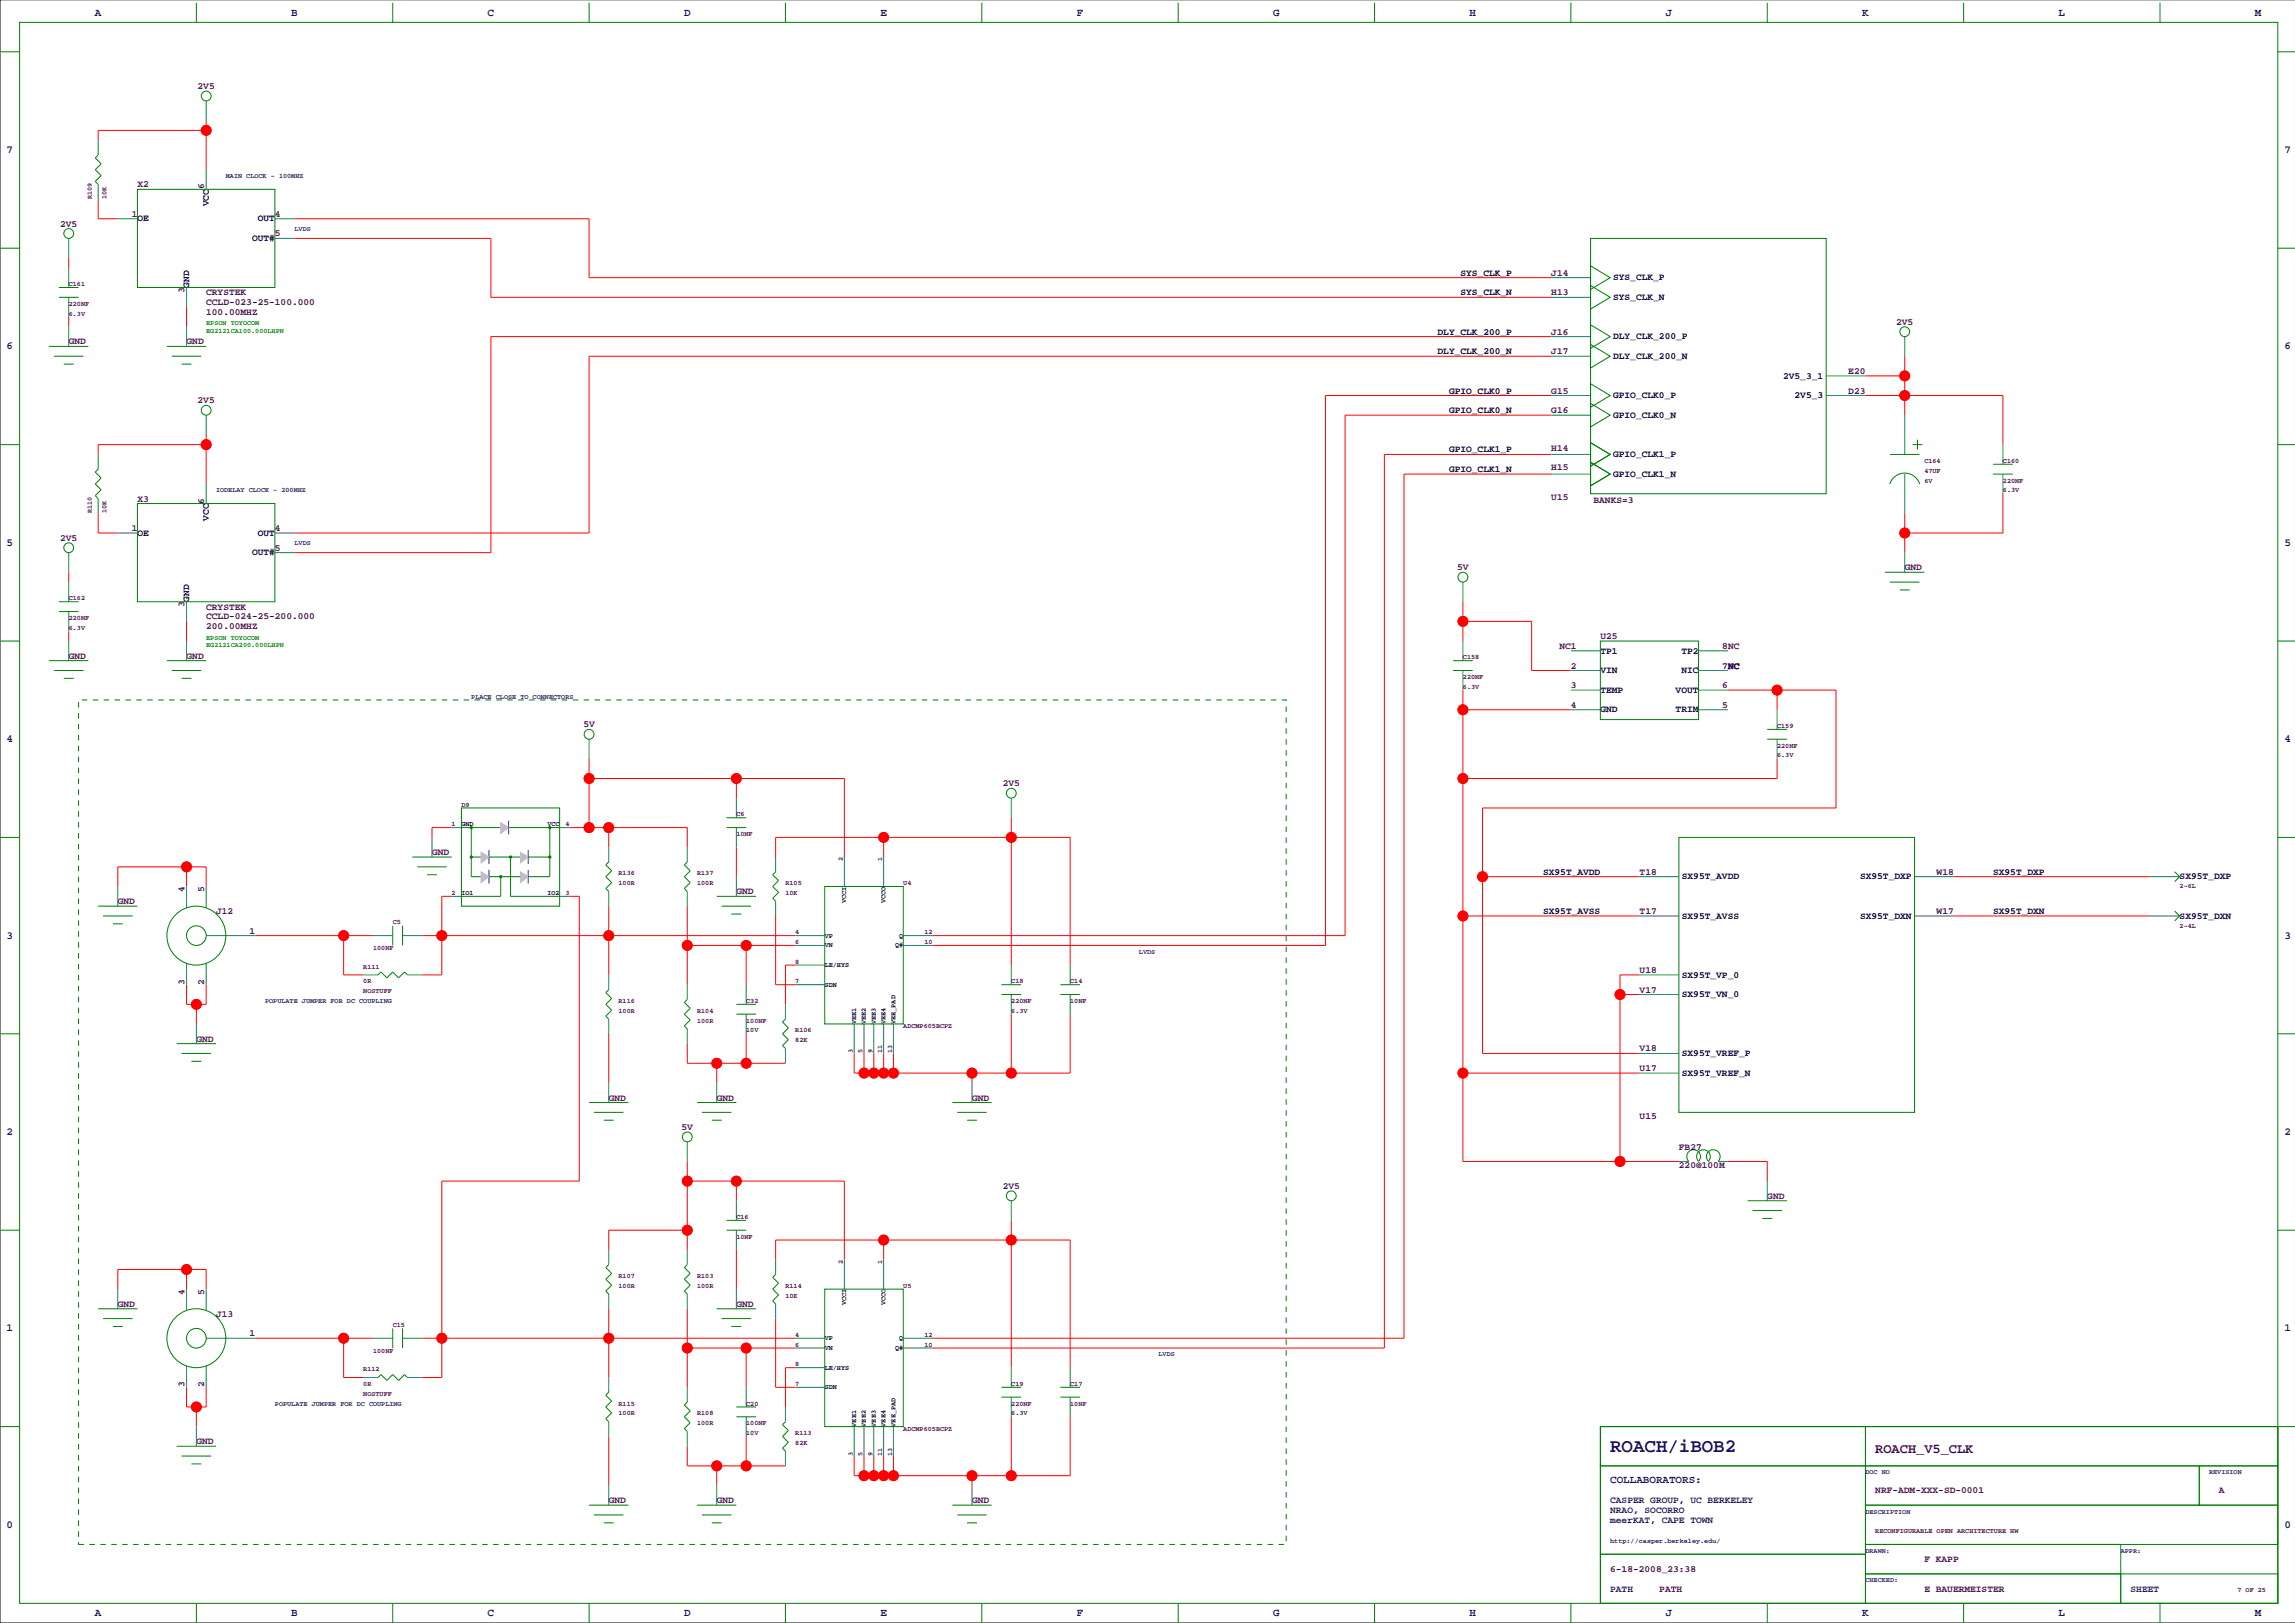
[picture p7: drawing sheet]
<svg xmlns="http://www.w3.org/2000/svg" width="594mm" height="420mm" viewBox="0 0 594 420" stroke-linecap="round" stroke-linejoin="round" font-family="sans-serif">
<defs><g id="words">
<text font-size="4.9" fill="#0000a0" x="416.6" y="375.6">ROACH/iBOB2</text>
<text font-size="3.5" fill="#400040" x="485.1" y="375.9">ROACH_V5_CLK</text>
<g font-size="2.8" fill="#0000a0">
<text x="24.6" y="4">A</text>
<text x="75.4" y="4">B</text>
<text x="126.2" y="4">C</text>
<text x="177" y="4">D</text>
<text x="227.8" y="4">E</text>
<text x="278.6" y="4">F</text>
<text x="329.4" y="4">G</text>
<text x="380.2" y="4">H</text>
<text x="431" y="4">J</text>
<text x="481.8" y="4">K</text>
<text x="532.6" y="4">L</text>
<text x="583.4" y="4">M</text>
<text x="1.7" y="39.6">7</text>
<text x="591" y="39.6">7</text>
<text x="1.7" y="90.4">6</text>
<text x="591" y="90.4">6</text>
<text x="1.7" y="141.2">5</text>
<text x="591" y="141.2">5</text>
<text x="1.7" y="192">4</text>
<text x="591" y="192">4</text>
<text x="1.7" y="242.8">3</text>
<text x="591" y="242.8">3</text>
<text x="1.7" y="293.6">2</text>
<text x="591" y="293.6">2</text>
<text x="1.7" y="344.4">1</text>
<text x="591" y="344.4">1</text>
<text x="416.6" y="383.7">COLLABORATORS:</text>
<text x="1.7" y="395.2">0</text>
<text x="591" y="395.2">0</text>
<text x="24.6" y="418.1">A</text>
<text x="75.4" y="418.1">B</text>
<text x="126.2" y="418.1">C</text>
<text x="177" y="418.1">D</text>
<text x="227.8" y="418.1">E</text>
<text x="278.6" y="418.1">F</text>
<text x="329.4" y="418.1">G</text>
<text x="380.2" y="418.1">H</text>
<text x="431" y="418.1">J</text>
<text x="481.8" y="418.1">K</text>
<text x="532.6" y="418.1">L</text>
<text x="583.4" y="418.1">M</text>
</g>
<g font-size="2.5" fill="#400040">
<text x="51.1" y="23.1">2V5</text>
<text x="35.6" y="48.5">X2</text>
<text x="52.8" y="49" transform="rotate(-90 52.8 49)">6</text>
<text x="15.6" y="58.6">2V5</text>
<text x="34.1" y="56.1">1</text>
<text x="71.1" y="56.1">4</text>
<text x="71.1" y="61.2">5</text>
<text x="401.3" y="71.3">J14</text>
<text x="47.8" y="75.8" transform="rotate(-90 47.8 75.8)">3</text>
<text x="53.3" y="76.4">CRYSTEK</text>
<text x="401.3" y="76.4">H13</text>
<text x="53.3" y="78.9">CCLD-023-25-100.000</text>
<text x="53.3" y="81.5">100.00MHZ</text>
<text x="17.8" y="89.1">GND</text>
<text x="48.3" y="89.1">GND</text>
<text x="401.3" y="86.6">J16</text>
<text x="490.5" y="84">2V5</text>
<text x="401.3" y="91.6">J17</text>
<text x="401.3" y="101.8">G15</text>
<text x="478.2" y="101.8">D23</text>
<text x="478.2" y="96.7">E20</text>
<text x="51.1" y="104.3">2V5</text>
<text x="401.3" y="106.9">G16</text>
<text x="401.3" y="116.5">H14</text>
<text x="401.3" y="121.6">H15</text>
<text x="35.6" y="129.7">X3</text>
<text x="52.8" y="130.2" transform="rotate(-90 52.8 130.2)">6</text>
<text x="401.3" y="129.3">U15</text>
<text x="412.2" y="130.1">BANKS=3</text>
<text x="34.1" y="137.4">1</text>
<text x="71.1" y="137.4">4</text>
<text x="15.6" y="139.9">2V5</text>
<text x="71.1" y="142.4">5</text>
<text x="377" y="147.5">5V</text>
<text x="492.8" y="147.5">GND</text>
<text x="47.8" y="157.1" transform="rotate(-90 47.8 157.1)">3</text>
<text x="53.3" y="160.2">CCLD-024-25-200.000</text>
<text x="53.3" y="157.7">CRYSTEK</text>
<text x="53.3" y="162.8">200.00MHZ</text>
<text x="403.4" y="167.8">NC1</text>
<text x="414" y="165.3">U25</text>
<text x="445.6" y="167.8">8NC</text>
<text x="17.8" y="170.4">GND</text>
<text x="48.3" y="170.4">GND</text>
<text x="406.4" y="172.9">2</text>
<text x="445.6" y="172.9">7NC</text>
<text x="447" y="172.9">NC</text>
<text x="406.4" y="178">3</text>
<text x="445.6" y="178">6</text>
<text x="406.4" y="183.1">4</text>
<text x="445.6" y="183.1">5</text>
<text x="150.9" y="188.2">5V</text>
<text x="259.4" y="203.4">2V5</text>
<text x="111.8" y="221.2">GND</text>
<text x="424.2" y="226.3">T18</text>
<text x="501" y="226.3">W18</text>
<text x="30.5" y="233.9">GND</text>
<text x="47.8" y="230.8" transform="rotate(-90 47.8 230.8)">4</text>
<text x="52.8" y="230.8" transform="rotate(-90 52.8 230.8)">5</text>
<text x="190.5" y="231.3">GND</text>
<text x="55.9" y="236.4">J12</text>
<text x="424.2" y="236.4">T17</text>
<text x="501" y="236.4">W17</text>
<text x="64.6" y="241.5">1</text>
<text x="424.2" y="251.7">U18</text>
<text x="47.8" y="254.7" transform="rotate(-90 47.8 254.7)">3</text>
<text x="52.8" y="254.7" transform="rotate(-90 52.8 254.7)">2</text>
<text x="424.2" y="256.7">V17</text>
<text x="50.8" y="269.4">GND</text>
<text x="424.2" y="272">V18</text>
<text x="424.2" y="277.1">U17</text>
<text x="157.5" y="284.7">GND</text>
<text x="185.4" y="284.7">GND</text>
<text x="251.5" y="284.7">GND</text>
<text x="176.3" y="292.3">5V</text>
<text x="424.2" y="289.3">U15</text>
<text x="434.3" y="297.4">FB27</text>
<text x="434.3" y="302">220@100M</text>
<text x="259.4" y="307.5">2V5</text>
<text x="457.2" y="310.1">GND</text>
<text x="47.8" y="334.9" transform="rotate(-90 47.8 334.9)">4</text>
<text x="52.8" y="334.9" transform="rotate(-90 52.8 334.9)">5</text>
<text x="30.5" y="338">GND</text>
<text x="55.9" y="340.6">J13</text>
<text x="190.5" y="338">GND</text>
<text x="64.6" y="345.6">1</text>
<text x="47.8" y="358.8" transform="rotate(-90 47.8 358.8)">3</text>
<text x="52.8" y="358.8" transform="rotate(-90 52.8 358.8)">2</text>
<text x="50.8" y="373.6">GND</text>
<text x="157.5" y="388.8">GND</text>
<text x="185.4" y="388.8">GND</text>
<text x="251.5" y="388.8">GND</text>
<text x="485.1" y="386.3">NRF-ADM-XXX-SD-0001</text>
<text x="574" y="386.3">A</text>
<text x="416.6" y="406.6">6-18-2008_23:38</text>
<text x="497.8" y="404.1">F KAPP</text>
<text x="429.3" y="411.7">PATH</text>
<text x="497.8" y="411.7">E BAUERMEISTER</text>
</g>
<g font-size="2.5">
<text x="54" y="53.4" transform="rotate(-90 54 53.4)">VCC</text>
<text x="35.6" y="57.3">OE</text>
<text x="66.7" y="57.3">OUT</text>
<text x="65.2" y="62.4">OUT#</text>
<text x="377.8" y="71.3">SYS_CLK_P</text>
<text x="49" y="74.4" transform="rotate(-90 49 74.4)">GND</text>
<text x="377.8" y="76.4">SYS_CLK_N</text>
<text x="417.3" y="77.6">SYS_CLK_N</text>
<text x="417.3" y="72.5">SYS_CLK_P</text>
<text x="371.9" y="86.6">DLY_CLK_200_P</text>
<text x="417.3" y="87.8">DLY_CLK_200_P</text>
<text x="371.9" y="91.6">DLY_CLK_200_N</text>
<text x="417.3" y="92.8">DLY_CLK_200_N</text>
<text x="374.9" y="101.8">GPIO_CLK0_P</text>
<text x="461.3" y="97.9">2V5_3_1</text>
<text x="374.9" y="106.9">GPIO_CLK0_N</text>
<text x="417.3" y="103">GPIO_CLK0_P</text>
<text x="464.3" y="103">2V5_3</text>
<text x="417.3" y="108.1">GPIO_CLK0_N</text>
<text x="374.9" y="117">GPIO_CLK1_P</text>
<text x="417.3" y="118.2">GPIO_CLK1_P</text>
<text x="374.9" y="122.1">GPIO_CLK1_N</text>
<text x="417.3" y="123.3">GPIO_CLK1_N</text>
<text x="54" y="134.7" transform="rotate(-90 54 134.7)">VCC</text>
<text x="35.6" y="138.6">OE</text>
<text x="65.2" y="143.6">OUT#</text>
<text x="66.7" y="138.6">OUT</text>
<text x="49" y="155.6" transform="rotate(-90 49 155.6)">GND</text>
<text x="414" y="169">TP1</text>
<text x="435" y="169">TP2</text>
<text x="414" y="179.2">TEMP</text>
<text x="414" y="174.1">VIN</text>
<text x="433.5" y="179.2">VOUT</text>
<text x="435" y="174.1">NIC</text>
<text x="414" y="184.3">GND</text>
<text x="433.5" y="184.3">TRIM</text>
<text x="399.2" y="226.3">SX95T_AVDD</text>
<text x="435.1" y="227.5">SX95T_AVDD</text>
<text x="481.2" y="227.5">SX95T_DXP</text>
<text x="515.6" y="226.3">SX95T_DXP</text>
<text x="563.9" y="227.5">SX95T_DXP</text>
<text x="399.2" y="236.4">SX95T_AVSS</text>
<text x="435.1" y="237.6">SX95T_AVSS</text>
<text x="481.2" y="237.6">SX95T_DXN</text>
<text x="515.6" y="236.4">SX95T_DXN</text>
<text x="563.9" y="237.6">SX95T_DXN</text>
<text x="435.1" y="252.9">SX95T_VP_0</text>
<text x="435.1" y="257.9">SX95T_VN_0</text>
<text x="435.1" y="273.2">SX95T_VREF_P</text>
<text x="435.1" y="278.3">SX95T_VREF_N</text>
</g>
<g font-size="2.5" fill="#0000a0">
<text x="416.6" y="388.8">CASPER GROUP, UC BERKELEY</text>
<text x="416.6" y="391.4">NRAO, SOCORRO</text>
<text x="416.6" y="393.9">meerKAT, CAPE TOWN</text>
<text x="416.6" y="411.7">PATH</text>
<text x="551.2" y="411.7">SHEET</text>
</g>
<g font-size="1.8" fill="#0000a0">
<text x="58.4" y="46.1">MAIN CLOCK - 100MHZ</text>
<text x="76.2" y="59.6">LVDS</text>
<text x="55.9" y="127.3">IODELAY CLOCK - 200MHZ</text>
<text x="76.2" y="140.9">LVDS</text>
<text x="121.9" y="180.7">PLACE CLOSE TO CONNECTORS</text>
<text x="294.6" y="246.7">LVDS</text>
<text x="68.6" y="259.4">POPULATE JUMPER FOR DC COUPLING</text>
<text x="299.7" y="350.9">LVDS</text>
<text x="71.1" y="363.6">POPULATE JUMPER FOR DC COUPLING</text>
<text x="482.6" y="381.3">DOC NO</text>
<text x="571.5" y="381.3">REVISION</text>
<text x="482.6" y="391.5">DESCRIPTION</text>
<text x="416.6" y="399.1">http://casper.berkeley.edu/</text>
<text x="482.6" y="401.7">DRAWN:</text>
<text x="548.6" y="401.7">APPR:</text>
<text x="482.6" y="409.3">CHECKED:</text>
</g>
<g font-size="1.8" fill="#400040">
<text x="23.8" y="51.5" transform="rotate(-90 23.8 51.5)">R109</text>
<text x="27.6" y="51.5" transform="rotate(-90 27.6 51.5)">10K</text>
<text x="17.8" y="74">C161</text>
<text x="17.8" y="79.1">220NF</text>
<text x="17.8" y="81.6">6.3V</text>
<text x="497.8" y="119.7">C164</text>
<text x="518.2" y="119.7">C160</text>
<text x="497.8" y="122.3">47UF</text>
<text x="497.8" y="124.8">6V</text>
<text x="518.2" y="124.8">220NF</text>
<text x="518.2" y="127.3">6.3V</text>
<text x="23.8" y="132.8" transform="rotate(-90 23.8 132.8)">R110</text>
<text x="27.6" y="132.8" transform="rotate(-90 27.6 132.8)">10K</text>
<text x="17.8" y="155.3">C162</text>
<text x="17.8" y="160.4">220NF</text>
<text x="17.8" y="162.9">6.3V</text>
<text x="378.5" y="170.5">C158</text>
<text x="378.5" y="175.6">220NF</text>
<text x="378.5" y="178.1">6.3V</text>
<text x="459.7" y="188.3">C159</text>
<text x="459.7" y="195.9">6.3V</text>
<text x="459.7" y="193.4">220NF</text>
<text x="119.4" y="208.6">D9</text>
<text x="116.8" y="213.7">1</text>
<text x="146.3" y="213.7">4</text>
<text x="190.5" y="211.2">C6</text>
<text x="190.5" y="216.2">10NF</text>
<text x="160" y="226.4">R136</text>
<text x="180.3" y="226.4">R137</text>
<text x="218.1" y="222.7" transform="rotate(-90 218.1 222.7)">2</text>
<text x="228.2" y="222.7" transform="rotate(-90 228.2 222.7)">1</text>
<text x="116.8" y="231.5">2</text>
<text x="146.3" y="231.5">3</text>
<text x="160" y="228.9">100R</text>
<text x="180.3" y="228.9">100R</text>
<text x="203.2" y="231.5">10K</text>
<text x="203.2" y="228.9">R105</text>
<text x="233.7" y="228.9">U4</text>
<text x="563.9" y="229.8">2-6L</text>
<text x="101.6" y="239.1">C5</text>
<text x="563.9" y="240">2-4L</text>
<text x="96.5" y="245.7">100NF</text>
<text x="205.7" y="241.6">4</text>
<text x="205.7" y="244.2">6</text>
<text x="239.2" y="244.2">10</text>
<text x="239.2" y="241.6">12</text>
<text x="94" y="250.5">R111</text>
<text x="205.7" y="249.3">8</text>
<text x="94" y="254.3">0R</text>
<text x="94" y="256.9">NOSTUFF</text>
<text x="205.7" y="254.3">7</text>
<text x="261.6" y="254.3">C18</text>
<text x="276.9" y="254.3">C14</text>
<text x="160" y="262">100R</text>
<text x="160" y="259.4">R116</text>
<text x="180.3" y="262">R104</text>
<text x="193" y="259.4">C32</text>
<text x="261.6" y="262">6.3V</text>
<text x="261.6" y="259.4">220NF</text>
<text x="276.9" y="259.4">10NF</text>
<text x="180.3" y="264.5">100R</text>
<text x="193" y="264.5">100NF</text>
<text x="193" y="267">10V</text>
<text x="205.7" y="267">R106</text>
<text x="205.7" y="269.6">82K</text>
<text x="233.7" y="266">ADCMP605BCPZ</text>
<text x="220.6" y="272.5" transform="rotate(-90 220.6 272.5)">3</text>
<text x="223.2" y="272.5" transform="rotate(-90 223.2 272.5)">5</text>
<text x="225.7" y="272.5" transform="rotate(-90 225.7 272.5)">9</text>
<text x="228.2" y="272.5" transform="rotate(-90 228.2 272.5)">11</text>
<text x="230.8" y="272.5" transform="rotate(-90 230.8 272.5)">13</text>
<text x="190.5" y="315.3">C16</text>
<text x="190.5" y="320.4">10NF</text>
<text x="218.1" y="326.9" transform="rotate(-90 218.1 326.9)">2</text>
<text x="228.2" y="326.9" transform="rotate(-90 228.2 326.9)">1</text>
<text x="160" y="333.1">100R</text>
<text x="160" y="330.5">R107</text>
<text x="180.3" y="330.5">R103</text>
<text x="180.3" y="333.1">100R</text>
<text x="203.2" y="333.1">R114</text>
<text x="203.2" y="335.6">10K</text>
<text x="233.7" y="333.1">U5</text>
<text x="101.6" y="343.2">C15</text>
<text x="205.7" y="345.8">4</text>
<text x="239.2" y="345.8">12</text>
<text x="96.5" y="349.8">100NF</text>
<text x="205.7" y="353.4">8</text>
<text x="205.7" y="348.3">6</text>
<text x="239.2" y="348.3">10</text>
<text x="94" y="358.5">0R</text>
<text x="94" y="354.7">R112</text>
<text x="205.7" y="358.5">7</text>
<text x="261.6" y="358.5">C19</text>
<text x="276.9" y="358.5">C17</text>
<text x="94" y="361">NOSTUFF</text>
<text x="160" y="363.6">R115</text>
<text x="193" y="363.6">C20</text>
<text x="261.6" y="363.6">220NF</text>
<text x="276.9" y="363.6">10NF</text>
<text x="160" y="366.1">100R</text>
<text x="180.3" y="368.6">100R</text>
<text x="180.3" y="366.1">R108</text>
<text x="193" y="371.2">10V</text>
<text x="193" y="368.6">100NF</text>
<text x="205.7" y="371.2">R113</text>
<text x="233.7" y="370.2">ADCMP605BCPZ</text>
<text x="261.6" y="366.1">6.3V</text>
<text x="205.7" y="373.7">82K</text>
<text x="220.6" y="376.6" transform="rotate(-90 220.6 376.6)">3</text>
<text x="223.2" y="376.6" transform="rotate(-90 223.2 376.6)">5</text>
<text x="225.7" y="376.6" transform="rotate(-90 225.7 376.6)">9</text>
<text x="228.2" y="376.6" transform="rotate(-90 228.2 376.6)">11</text>
<text x="230.8" y="376.6" transform="rotate(-90 230.8 376.6)">13</text>
<text x="485.1" y="396.6">RECONFIGURABLE OPEN ARCHITECTURE HW</text>
<text x="578.8" y="411.8">7 OF 25</text>
</g>
<g font-size="1.8" fill="#008000">
<text x="53.3" y="84.2">EPSON TOYOCOM</text>
<text x="53.3" y="86.2">EG2121CA100.000LHPN</text>
<text x="53.3" y="165.4">EPSON TOYOCOM</text>
<text x="53.3" y="167.5">EG2121CA200.000LHPN</text>
</g>
<g font-size="1.8">
<text x="119.4" y="213.7">GND</text>
<text x="141.6" y="213.7">VCC</text>
<text x="119.4" y="231.5">IO1</text>
<text x="141.6" y="231.5">IO2</text>
<text x="218.9" y="233.5" transform="rotate(-90 218.9 233.5)">VCCI</text>
<text x="229.1" y="233.5" transform="rotate(-90 229.1 233.5)">VCCO</text>
<text x="213.4" y="242.5">VP</text>
<text x="213.4" y="245">VN</text>
<text x="231.6" y="245">Q#</text>
<text x="232.6" y="242.5">Q</text>
<text x="213.4" y="250.1">LE/HYS</text>
<text x="213.4" y="255.2">SDN</text>
<text x="221.5" y="264.9" transform="rotate(-90 221.5 264.9)">VEE1</text>
<text x="224" y="264.9" transform="rotate(-90 224 264.9)">VEE2</text>
<text x="226.6" y="264.9" transform="rotate(-90 226.6 264.9)">VEE3</text>
<text x="229.1" y="264.9" transform="rotate(-90 229.1 264.9)">VEE4</text>
<text x="231.6" y="264.9" transform="rotate(-90 231.6 264.9)">VEE_PAD</text>
<text x="218.9" y="337.7" transform="rotate(-90 218.9 337.7)">VCCI</text>
<text x="229.1" y="337.7" transform="rotate(-90 229.1 337.7)">VCCO</text>
<text x="213.4" y="346.6">VP</text>
<text x="232.6" y="346.6">Q</text>
<text x="213.4" y="349.2">VN</text>
<text x="231.6" y="349.2">Q#</text>
<text x="213.4" y="359.3">SDN</text>
<text x="213.4" y="354.3">LE/HYS</text>
<text x="221.5" y="369" transform="rotate(-90 221.5 369)">VEE1</text>
<text x="224" y="369" transform="rotate(-90 224 369)">VEE2</text>
<text x="226.6" y="369" transform="rotate(-90 226.6 369)">VEE3</text>
<text x="229.1" y="369" transform="rotate(-90 229.1 369)">VEE4</text>
<text x="231.6" y="369" transform="rotate(-90 231.6 369)">VEE_PAD</text>
</g>
</g></defs>
<path d="M0 -.1v419.9h593.8" fill="none" stroke="#000" stroke-width=".26"/>
<g fill="none" stroke="#008080" stroke-width=".26">
<path d="M25.4 36.3v3.8M53.3 26.1v5.1M25.4 47.7v3.8M30.5 56.6h5.1M53.3 43.9v5.1M71.1 56.6h5.1M17.8 61.7v5M17.8 69.3v5.1M17.8 76.9v5.1M48.3 74.4v5M71.1 61.7h5.1M401.3 76.9h10.2"/>
<path d="M401.3 71.8h10.2M17.8 84.5v5.1M48.3 84.5v5.1M401.3 92.1h10.2M401.3 87.1h10.2M472.4 97.2h10.2M492.8 87.1v5M25.4 117.5v3.9M53.3 107.4v5.1M401.3 102.3h10.2M401.3 107.4h10.2M401.3 117.5h10.2"/>
<path d="M472.4 102.3h10.2M492.8 107.4v10.1M518.2 115v5.1M25.4 129v3.8M30.5 137.9h5.1M53.3 125.2v5M71.1 137.9h5.1M401.3 122.6h10.2M492.8 122.6v10.2M518.2 122.6v5.1M17.8 142.9v5.1M17.8 150.6v5"/>
<path d="M17.8 158.2v5.1M48.3 155.6v5.1M71.1 142.9h5.1M378.5 150.6v5M492.8 142.9v5.1M17.8 165.8v5.1M48.3 165.8v5.1M378.5 165.8v5.1M378.5 173.4v5.1M406.4 173.4h7.6M406.4 178.5h7.6M406.4 168.3h7.6"/>
<path d="M439.4 173.4h7.6M439.4 178.5h7.6M439.4 168.3h7.6M152.4 191.2v5.1M406.4 183.6h7.6M439.4 183.6h7.6M459.7 183.6v5.1M459.7 191.2v5.1M111.8 216.6v5.1M116.8 214.1h2.6M144.8 214.1h2.5M157.5 219.1v3.9"/>
<path d="M177.8 219.1v3.9M190.5 206.4v5.1M190.5 214.1v5M261.6 206.4v5.1M30.5 229.3v5.1M48.3 229.3v5.6M53.3 229.3v5.6M116.8 231.8h2.6M144.8 231.8h2.5M157.5 230.6v3.8M177.8 230.6v3.8M190.5 226.8v5"/>
<path d="M200.7 221.7v3.8M200.7 233.1v3.8M218.4 221.7v7.6M228.6 221.7v7.6M424.2 226.8h10.1M424.2 236.9h10.1M495.3 226.8h10.2M495.3 236.9h10.2M556.3 226.8h7.6M556.3 236.9h7.6M48.3 249.1v5.6M53.3 249.1v5.6"/>
<path d="M53.3 242h12.7M94 252.2h3.8M96.5 242h5.1M104.1 242h5.1M105.4 252.2h3.8M157.5 252.2v3.8M177.8 254.7v3.8M193 254.7v5.1M203.2 259.8v3.8M205.7 242h7.7M205.7 254.7h7.7M205.7 244.5h7.7"/>
<path d="M205.7 249.6h7.7M233.7 242h7.6M233.7 244.5h7.6M261.6 249.6v5.1M261.6 257.2v5.1M276.9 249.6v5.1M276.9 257.2v5.1M424.2 252.2h10.1M424.2 257.2h10.1M50.8 264.9v5M157.5 263.6v3.8M177.8 266.1v3.8"/>
<path d="M193 262.3v5.1M203.2 271.2v3.8M221 264.9v7.6M223.5 264.9v7.6M226.1 264.9v7.6M228.6 264.9v7.6M231.1 264.9v7.6M424.2 272.5h10.1M424.2 277.6h10.1M157.5 280.1v5.1M177.8 295.3v5.1M185.4 280.1v5.1"/>
<path d="M251.5 280.1v5.1M190.5 310.6v5.1M190.5 318.2v5.1M261.6 310.6v5.1M434.3 300.4h2.6M444.5 300.4h2.5M457.2 305.5v5.1M30.5 333.4v5.1M48.3 333.4v5.6M53.3 333.4v5.6M157.5 323.3v3.8M157.5 334.7v3.8"/>
<path d="M177.8 323.3v3.8M177.8 334.7v3.8M190.5 333.4v5.1M200.7 325.8v3.8M200.7 337.3v3.8M218.4 325.8v7.6M228.6 325.8v7.6M48.3 353.3v5.5M53.3 353.3v5.5M53.3 346.1h12.7M94 356.3h3.8M96.5 346.1h5.1"/>
<path d="M104.1 346.1h5.1M105.4 356.3h3.8M157.5 356.3v3.8M177.8 358.8v3.9M193 358.8v5.1M205.7 346.1h7.7M205.7 358.8h7.7M205.7 348.7h7.7M205.7 353.8h7.7M233.7 346.1h7.6M233.7 348.7h7.6M261.6 353.8v5"/>
<path d="M276.9 353.8v5M50.8 369v5.1M157.5 367.7v3.8M177.8 370.3v3.8M193 366.5v5M203.2 363.9v3.8M203.2 375.4v3.8M221 369v7.6M223.5 369v7.6M226.1 369v7.6M228.6 369v7.6M231.1 369v7.6"/>
<path d="M261.6 361.4v5.1M276.9 361.4v5.1M157.5 384.2v5.1M185.4 384.2v5.1M251.5 384.2v5.1"/>
</g>
<g fill="none" stroke="#008000" stroke-width=".26">
<path d="M0 13.4h5.1M5.1 5.8h584.2v408.9h-584.2zM50.8 .7v5.1M101.6 .7v5.1M152.4 .7v5.1M203.2 .7v5.1M254 .7v5.1M304.8 .7v5.1M355.6 .7v5.1M406.4 .7v5.1M457.2 .7v5.1M508 .7v5.1"/>
<path d="M558.8 .7v5.1M589.3 13.4h4.5M25.4 40.1l-.8 .7 1.6 1.6-1.6 1.5 1.6 1.5-1.6 1.5 .8 .8M35.6 49h35.5v25.4h-35.5zM0 64.2h5.1M15.2 74.4h5.1M15.2 76.9h5.1M411.5 61.7h60.9v66h-60.9zM411.5 68.8l5.1 3-5.1 3.1zM411.5 73.9l5.1 3-5.1 3.1zM589.3 64.2h4.5M12.7 89.6h10.2"/>
<path d="M14 92.1h7.6M16.5 94.2h2.5M43.2 89.6h10.1M44.4 92.1h7.7M47 94.2h2.5M411.5 84l5.1 3.1-5.1 3zM411.5 89.1l5.1 3-5.1 3.1zM411.5 99.3l5.1 3-5.1 3.1zM0 115h5.1M411.5 114.5l5.1 3-5.1 3.1zM411.5 104.3l5.1 3.1-5.1 3zM411.5 119.6l5.1 3-5.1 3.1z"/>
<path d="M488.9 117.5h7.7M494.8 115h2.5M496.1 113.7v2.6M589.3 115h4.5M25.4 121.4l-.8 .7 1.6 1.5-1.6 1.6 1.6 1.5-1.6 1.5 .8 .8M35.6 130.2h35.5v25.4h-35.5zM488.9 125.2a4.1 4.1 0 0 1 3.9-2.8 4.1 4.1 0 0 1 3.8 2.8M515.6 120.1h5.1M515.6 122.6h5.1M15.2 155.6h5.1M15.2 158.2h5.1M487.7 148h10.1"/>
<path d="M488.9 150.6h7.7M491.5 152.6h2.5M0 165.8h5.1M12.7 170.9h10.2M14 173.4h7.6M16.5 175.5h2.5M43.2 170.9h10.1M44.4 173.4h7.7M47 175.5h2.5M375.9 170.9h5.1M375.9 173.4h5.1M414 165.8h25.4v20.3h-25.4z"/>
<path d="M589.3 165.8h4.5M457.2 188.7h5.1M457.2 191.2h5.1M0 216.6h5.1M119.4 209h25.4v25.4h-25.4zM119.4 214.1h10.1M121.9 214.1v12.7h2.6M132.1 214.1h12.7M142.2 214.1v12.7h-5M188 211.5h5M188 214.1h5M434.3 216.6h61v71.1h-61z"/>
<path d="M589.3 216.6h4.5M25.4 234.4h10.2M26.7 236.9h7.6M29.2 239h2.5M101.6 239.5v5M104.1 239.5v5M106.7 221.7h10.1M107.9 224.2h7.7M110.5 226.3h2.5M121.9 221.7h2.6M127 221.7h7.6M127 226.8h7.6"/>
<path d="M129.5 226.8v5h-10.1M132.1 221.7v10.1h12.7M137.2 221.7h5M157.5 223l-.8 .7 1.5 1.5-1.5 1.6 1.5 1.5-1.5 1.5 .8 .8M177.8 223l-.8 .7 1.6 1.5-1.6 1.6 1.6 1.5-1.6 1.5 .8 .8M185.4 231.8h10.2M186.7 234.4h7.6M189.2 236.4h2.6M200.7 225.5l-.8 .8 1.5 1.5-1.5 1.5 1.5 1.5-1.5 1.6 .8 .7M213.4 229.3h20.3v35.6h-20.3zM562.6 225.5l1.3 1.3-1.3 1.2M562.6 235.7l1.3 1.2-1.3 1.3"/>
<path d="M58.4 242h.1M97.8 252.2l.8-.8 1.5 1.5 1.5-1.5 1.5 1.5 1.5-1.5 .8 .8M157.5 256l-.8 .7 1.5 1.6-1.5 1.5 1.5 1.5-1.5 1.5 .8 .8M177.8 258.5l-.8 .8 1.6 1.5-1.6 1.5 1.6 1.5-1.6 1.6 .8 .7M190.5 259.8h5.1M259.1 254.7h5.1M259.1 257.2h5.1M274.3 254.7h5.1M274.3 257.2h5.1M0 267.4h5.1M45.7 269.9h10.2M47 272.5h7.6"/>
<path d="M49.5 274.5h2.6M190.5 262.3h5.1M203.2 263.6l-.8 .8 1.6 1.5-1.6 1.5 1.6 1.5-1.6 1.6 .8 .7M589.3 267.4h4.5M152.4 285.2h10.2M153.7 287.7h7.6M156.2 289.8h2.5M180.3 285.2h10.2M181.6 287.7h7.6M184.1 289.8h2.6M246.4 285.2h10.1M247.6 287.7h7.7"/>
<path d="M250.2 289.8h2.5M436.9 295.3h.1M475 295.3h.1M0 318.2h5.1M188 318.2h5M188 315.7h5M436.9 300.4a1.78 1.78 0 0 1 0-2.5 1.78 1.78 0 0 1 2.5 0 1.78 1.78 0 0 1 0 2.5 1.78 1.78 0 0 1 0-2.5 1.78 1.78 0 0 1 2.5 0 1.78 1.78 0 0 1 0 2.5M442 300.4a1.78 1.78 0 0 1 0-2.5 1.78 1.78 0 0 1 2.5 0 1.78 1.78 0 0 1 0 2.5M452.1 310.6h10.2M453.4 313.1h7.6M455.9 315.2h2.6M477.5 300.4h.1"/>
<path d="M589.3 318.2h4.5M25.4 338.5h10.2M157.5 327.1l-.8 .8 1.5 1.5-1.5 1.5 1.5 1.5-1.5 1.6 .8 .7M177.8 327.1l-.8 .8 1.6 1.5-1.6 1.5 1.6 1.5-1.6 1.6 .8 .7M185.4 338.5h10.2M200.7 329.6l-.8 .8 1.5 1.5-1.5 1.5 1.5 1.6-1.5 1.5 .8 .8M213.4 333.4h20.3v35.6h-20.3zM26.7 341.1h7.6M29.2 343.1h2.5M58.4 346.1h.1M97.8 356.3l.8-.8 1.5 1.6 1.5-1.6 1.5 1.6 1.5-1.6 .8 .8M101.6 343.6v5.1"/>
<path d="M104.1 343.6v5.1M186.7 341.1h7.6M189.2 343.1h2.6M259.1 358.8h5.1M274.3 358.8h5.1M0 369h5.1M45.7 374.1h10.2M47 376.6h7.6M49.5 378.7h2.6M157.5 360.1l-.8 .8 1.5 1.5-1.5 1.5 1.5 1.5-1.5 1.6 .8 .7M177.8 362.7l-.8 .7 1.6 1.5-1.6 1.6 1.6 1.5-1.6 1.5 .8 .8M190.5 363.9h5.1"/>
<path d="M190.5 366.5h5.1M203.2 367.7l-.8 .8 1.6 1.5-1.6 1.5 1.6 1.6-1.6 1.5 .8 .8M259.1 361.4h5.1M274.3 361.4h5.1M414 369h68.6v10.2h-68.6zM414 379.2h68.6v22.8h-68.6zM414 369h175.3v45.7h-175.3zM482.6 379.2h86.4v10.1h-86.4zM482.6 369h106.7v10.2h-106.7zM569 379.2h20.3v10.1h-20.3zM589.3 369h4.5M152.4 389.3h10.2"/>
<path d="M153.7 391.9h7.6M156.2 393.9h2.5M180.3 389.3h10.2M181.6 391.9h7.6M184.1 393.9h2.6M246.4 389.3h10.1M247.6 391.9h7.7M250.2 393.9h2.5M482.6 399.5h66v7.6h-66zM482.6 389.3h106.7v10.2h-106.7zM50.8 414.7v5.1M101.6 414.7v5.1"/>
<path d="M152.4 414.7v5.1M203.2 414.7v5.1M254 414.7v5.1M304.8 414.7v5.1M355.6 414.7v5.1M406.4 414.7v5.1M414 402h68.6v12.7h-68.6zM457.2 414.7v5.1M482.6 407.1h66v7.6h-66zM508 414.7v5.1M548.6 407.1h40.7v7.6h-40.7zM558.8 414.7v5.1"/>
<circle cx="53.3" cy="24.8" r="1.27"/>
<circle cx="17.8" cy="60.4" r="1.27"/>
<circle cx="492.8" cy="85.8" r="1.27"/>
<circle cx="53.3" cy="106.1" r="1.27"/>
<circle cx="17.8" cy="141.7" r="1.27"/>
<circle cx="378.5" cy="149.3" r="1.27"/>
<circle cx="152.4" cy="189.9" r="1.27"/>
<circle cx="121.9" cy="214.1" r=".25"/>
<circle cx="142.2" cy="214.1" r=".25"/>
<circle cx="261.6" cy="205.2" r="1.27"/>
<circle cx="121.9" cy="221.7" r=".25"/>
<circle cx="129.5" cy="226.8" r=".25"/>
<circle cx="132.1" cy="221.7" r=".25"/>
<circle cx="142.2" cy="221.7" r=".25"/>
<circle cx="50.8" cy="242" r="7.6"/>
<circle cx="50.8" cy="242" r="2.54"/>
<circle cx="177.8" cy="294.1" r="1.27"/>
<circle cx="261.6" cy="309.3" r="1.27"/>
<circle cx="50.8" cy="346.1" r="7.6"/>
<circle cx="50.8" cy="346.1" r="2.54"/>
</g>
<g fill="none" stroke="#f00" stroke-width=".26">
<path d="M53.3 31.2v12.7M53.3 33.7h-27.9v2.6M25.4 51.5v5.1h5.1M76.2 56.6h76.2v15.2h248.9M17.8 66.7v2.6M48.3 79.4v5.1M76.2 61.7h50.8v15.2h274.3M17.8 82v2.5M401.3 92.1h-248.9v45.8h-76.2M401.3 87.1h-274.3v55.8h-50.8M482.6 97.2h10.2M492.8 92.1v15.3"/>
<path d="M53.3 112.5v12.7M53.3 115h-27.9v2.5M401.3 107.4h-53.3v134.6h-106.7M401.3 117.5h-43.2v231.2h-116.8M401.3 102.3h-58.4v142.2h-101.6M482.6 102.3h35.6v12.7M25.4 132.8v5.1h5.1M401.3 122.6h-38.1v223.5h-121.9M492.8 132.8v10.1M518.2 127.7v10.2h-25.4M17.8 148v2.6M378.5 155.6v10.2"/>
<path d="M17.8 163.3v2.5M48.3 160.7v5.1M378.5 178.5v121.9h55.8M378.5 160.7h17.7v12.7h10.2M447 178.5h28v30.5h-91.5v63.5h40.7M459.7 178.5v5.1M152.4 196.3v17.8M378.5 183.6h27.9M459.7 196.3v5.1h-81.2M116.8 214.1h-5v2.5M147.3 214.1h30.5v5M152.4 201.4h66v20.3"/>
<path d="M157.5 214.1v5M190.5 201.4v5M190.5 219.1v7.7M228.6 216.6v5.1M261.6 211.5v38.1M30.5 229.3v-5.1h22.8v5.1M48.3 224.2v5.1M116.8 231.8h-2.5v20.4h-5.1M147.3 231.8h2.6v73.7h-35.6v50.8h-5.1M157.5 234.4v17.8M177.8 234.4v20.3M200.7 221.7v-5.1h76.2v33"/>
<path d="M200.7 236.9v17.8h5M378.5 236.9h45.7M383.5 226.8h40.7M505.5 226.8h50.8M505.5 236.9h50.8M48.3 254.7v5.1h5v-5.1M50.8 259.8v5.1M66 242h30.5M88.9 242v10.2h5.1M109.2 242h96.5M177.8 244.5h27.9M193 244.5v10.2"/>
<path d="M205.7 249.6h-2.5v10.2M419.1 257.2h5.1M424.2 252.2h-5.1v48.2M157.5 267.4v12.7M177.8 269.9v5.1h25.4M185.4 275v5.1M193 267.4v7.6M223.5 272.5v5.1M226.1 272.5v5.1M228.6 272.5v5.1M231.1 272.5v5.1M251.5 277.6v2.5"/>
<path d="M261.6 262.3v15.3M276.9 262.3v15.3h-55.9v-5.1M378.5 277.6h45.7M177.8 305.5h40.6v20.3M177.8 300.4v22.9M177.8 318.2h-20.3v5.1M190.5 305.5v5.1M261.6 315.7v38.1M447 300.4h10.2v5.1M30.5 333.4v-5h22.8v5M48.3 328.4v5M157.5 338.5v17.8"/>
<path d="M177.8 338.5v20.3M190.5 323.3v10.1M200.7 325.8v-5.1h76.2v33.1M228.6 320.7v5.1M48.3 358.8v5.1h5v-5.1M66 346.1h30.5M88.9 346.1v10.2h5.1M109.2 346.1h96.5M177.8 348.7h27.9M193 348.7v10.1M200.7 341.1v17.7h5M205.7 353.8h-2.5v10.1"/>
<path d="M50.8 363.9v5.1M157.5 371.5v12.7M177.8 374.1v5.1h25.4M185.4 379.2v5M193 371.5v7.7M223.5 376.6v5.1M226.1 376.6v5.1M228.6 376.6v5.1M231.1 376.6v5.1M261.6 366.5v15.2M276.9 366.5v15.2h-55.9v-5.1M251.5 381.7v2.5"/>
<circle cx="53.3" cy="33.7" r="1.27"/>
<circle cx="492.8" cy="97.2" r="1.27"/>
<circle cx="53.3" cy="115" r="1.27"/>
<circle cx="492.8" cy="102.3" r="1.27"/>
<circle cx="492.8" cy="137.9" r="1.27"/>
<circle cx="378.5" cy="160.7" r="1.27"/>
<circle cx="459.7" cy="178.5" r="1.27"/>
<circle cx="378.5" cy="183.6" r="1.27"/>
<circle cx="152.4" cy="201.4" r="1.27"/>
<circle cx="152.4" cy="214.1" r="1.27"/>
<circle cx="157.5" cy="214.1" r="1.27"/>
<circle cx="190.5" cy="201.4" r="1.27"/>
<circle cx="228.6" cy="216.6" r="1.27"/>
<circle cx="261.6" cy="216.6" r="1.27"/>
<circle cx="378.5" cy="201.4" r="1.27"/>
<circle cx="48.3" cy="224.2" r="1.27"/>
<circle cx="378.5" cy="236.9" r="1.27"/>
<circle cx="383.5" cy="226.8" r="1.27"/>
<circle cx="50.8" cy="259.8" r="1.27"/>
<circle cx="88.9" cy="242" r="1.27"/>
<circle cx="114.3" cy="242" r="1.27"/>
<circle cx="157.5" cy="242" r="1.27"/>
<circle cx="177.8" cy="244.5" r="1.27"/>
<circle cx="193" cy="244.5" r="1.27"/>
<circle cx="419.1" cy="257.2" r="1.27"/>
<circle cx="185.4" cy="275" r="1.27"/>
<circle cx="193" cy="275" r="1.27"/>
<circle cx="223.5" cy="277.6" r="1.27"/>
<circle cx="226.1" cy="277.6" r="1.27"/>
<circle cx="228.6" cy="277.6" r="1.27"/>
<circle cx="231.1" cy="277.6" r="1.27"/>
<circle cx="251.5" cy="277.6" r="1.27"/>
<circle cx="261.6" cy="277.6" r="1.27"/>
<circle cx="378.5" cy="277.6" r="1.27"/>
<circle cx="177.8" cy="318.2" r="1.27"/>
<circle cx="177.8" cy="305.5" r="1.27"/>
<circle cx="190.5" cy="305.5" r="1.27"/>
<circle cx="419.1" cy="300.4" r="1.27"/>
<circle cx="48.3" cy="328.4" r="1.27"/>
<circle cx="228.6" cy="320.7" r="1.27"/>
<circle cx="261.6" cy="320.7" r="1.27"/>
<circle cx="88.9" cy="346.1" r="1.27"/>
<circle cx="114.3" cy="346.1" r="1.27"/>
<circle cx="157.5" cy="346.1" r="1.27"/>
<circle cx="177.8" cy="348.7" r="1.27"/>
<circle cx="193" cy="348.7" r="1.27"/>
<circle cx="50.8" cy="363.9" r="1.27"/>
<circle cx="185.4" cy="379.2" r="1.27"/>
<circle cx="193" cy="379.2" r="1.27"/>
<circle cx="223.5" cy="381.7" r="1.27"/>
<circle cx="226.1" cy="381.7" r="1.27"/>
<circle cx="228.6" cy="381.7" r="1.27"/>
<circle cx="231.1" cy="381.7" r="1.27"/>
<circle cx="251.5" cy="381.7" r="1.27"/>
<circle cx="261.6" cy="381.7" r="1.27"/>
</g>
<g fill="#f00" stroke="#f00" stroke-width=".26">
<circle cx="152.4" cy="201.4" r="1.27"/>
<circle cx="190.5" cy="201.4" r="1.27"/>
<circle cx="157.5" cy="214.1" r="1.27"/>
<circle cx="152.4" cy="214.1" r="1.27"/>
<circle cx="88.9" cy="346.1" r="1.27"/>
<circle cx="88.9" cy="242" r="1.27"/>
<circle cx="114.3" cy="242" r="1.27"/>
<circle cx="157.5" cy="242" r="1.27"/>
<circle cx="193" cy="379.2" r="1.27"/>
<circle cx="185.4" cy="379.2" r="1.27"/>
<circle cx="193" cy="348.7" r="1.27"/>
<circle cx="177.8" cy="348.7" r="1.27"/>
<circle cx="193" cy="275" r="1.27"/>
<circle cx="185.4" cy="275" r="1.27"/>
<circle cx="193" cy="244.5" r="1.27"/>
<circle cx="177.8" cy="244.5" r="1.27"/>
<circle cx="228.6" cy="320.7" r="1.27"/>
<circle cx="261.6" cy="320.7" r="1.27"/>
<circle cx="223.5" cy="381.7" r="1.27"/>
<circle cx="226.1" cy="381.7" r="1.27"/>
<circle cx="228.6" cy="381.7" r="1.27"/>
<circle cx="231.1" cy="381.7" r="1.27"/>
<circle cx="261.6" cy="381.7" r="1.27"/>
<circle cx="251.5" cy="381.7" r="1.27"/>
<circle cx="261.6" cy="277.6" r="1.27"/>
<circle cx="228.6" cy="277.6" r="1.27"/>
<circle cx="226.1" cy="277.6" r="1.27"/>
<circle cx="223.5" cy="277.6" r="1.27"/>
<circle cx="231.1" cy="277.6" r="1.27"/>
<circle cx="251.5" cy="277.6" r="1.27"/>
<circle cx="228.6" cy="216.6" r="1.27"/>
<circle cx="261.6" cy="216.6" r="1.27"/>
<circle cx="378.5" cy="160.7" r="1.27"/>
<circle cx="50.8" cy="363.9" r="1.27"/>
<circle cx="48.3" cy="328.4" r="1.27"/>
<circle cx="48.3" cy="224.2" r="1.27"/>
<circle cx="53.3" cy="115" r="1.27"/>
<circle cx="53.3" cy="33.7" r="1.27"/>
<circle cx="492.8" cy="137.9" r="1.27"/>
<circle cx="492.8" cy="97.2" r="1.27"/>
<circle cx="492.8" cy="102.3" r="1.27"/>
<circle cx="50.8" cy="259.8" r="1.27"/>
<circle cx="383.5" cy="226.8" r="1.27"/>
<circle cx="459.7" cy="178.5" r="1.27"/>
<circle cx="419.1" cy="257.2" r="1.27"/>
<circle cx="419.1" cy="300.4" r="1.27"/>
<circle cx="378.5" cy="277.6" r="1.27"/>
<circle cx="378.5" cy="236.9" r="1.27"/>
<circle cx="378.5" cy="201.4" r="1.27"/>
<circle cx="378.5" cy="183.6" r="1.27"/>
<circle cx="177.8" cy="305.5" r="1.27"/>
<circle cx="177.8" cy="318.2" r="1.27"/>
<circle cx="190.5" cy="305.5" r="1.27"/>
<circle cx="157.5" cy="346.1" r="1.27"/>
<circle cx="114.3" cy="346.1" r="1.27"/>
</g>
<g fill="#008000" stroke="#008000" stroke-width=".26">
<circle cx="142.2" cy="221.7" r=".25"/>
<circle cx="142.2" cy="214.1" r=".25"/>
<circle cx="121.9" cy="214.1" r=".25"/>
<circle cx="129.5" cy="226.8" r=".25"/>
<circle cx="132.1" cy="221.7" r=".25"/>
<circle cx="121.9" cy="221.7" r=".25"/>
</g>
<path d="M126.5 219.9v3.6M131.6 212.3v3.5M131.6 214.1h.5M136.7 219.9v3.6M126.5 221.7h.5M126.5 226.8h.5M126.5 225v3.5M136.7 225v3.5M136.7 221.7h.5M136.7 226.8h.5" fill="none" stroke="#00f" stroke-width=".26"/>
<g fill="#c0c0c0" stroke="#c0c0c0" stroke-width=".26">
<path d="M129.5 212.8l2.1 1.3-2.1 1.5z" fill-rule="evenodd"/>
<path d="M134.6 220.4l2.1 1.3-2.1 1.5z" fill-rule="evenodd"/>
<path d="M134.6 225.5l2.1 1.3-2.1 1.5z" fill-rule="evenodd"/>
<path d="M124.5 220.4l2 1.3-2 1.5z" fill-rule="evenodd"/>
<path d="M124.5 225.5l2 1.3-2 1.5z" fill-rule="evenodd"/>
</g>
<path d="M20.3 181h312.4v218.5h-312.4z" fill="none" stroke="#008000" stroke-width=".26" stroke-dasharray="1.4 1.4" stroke-linecap="butt"/>
<use href="#words"/>
</svg>
